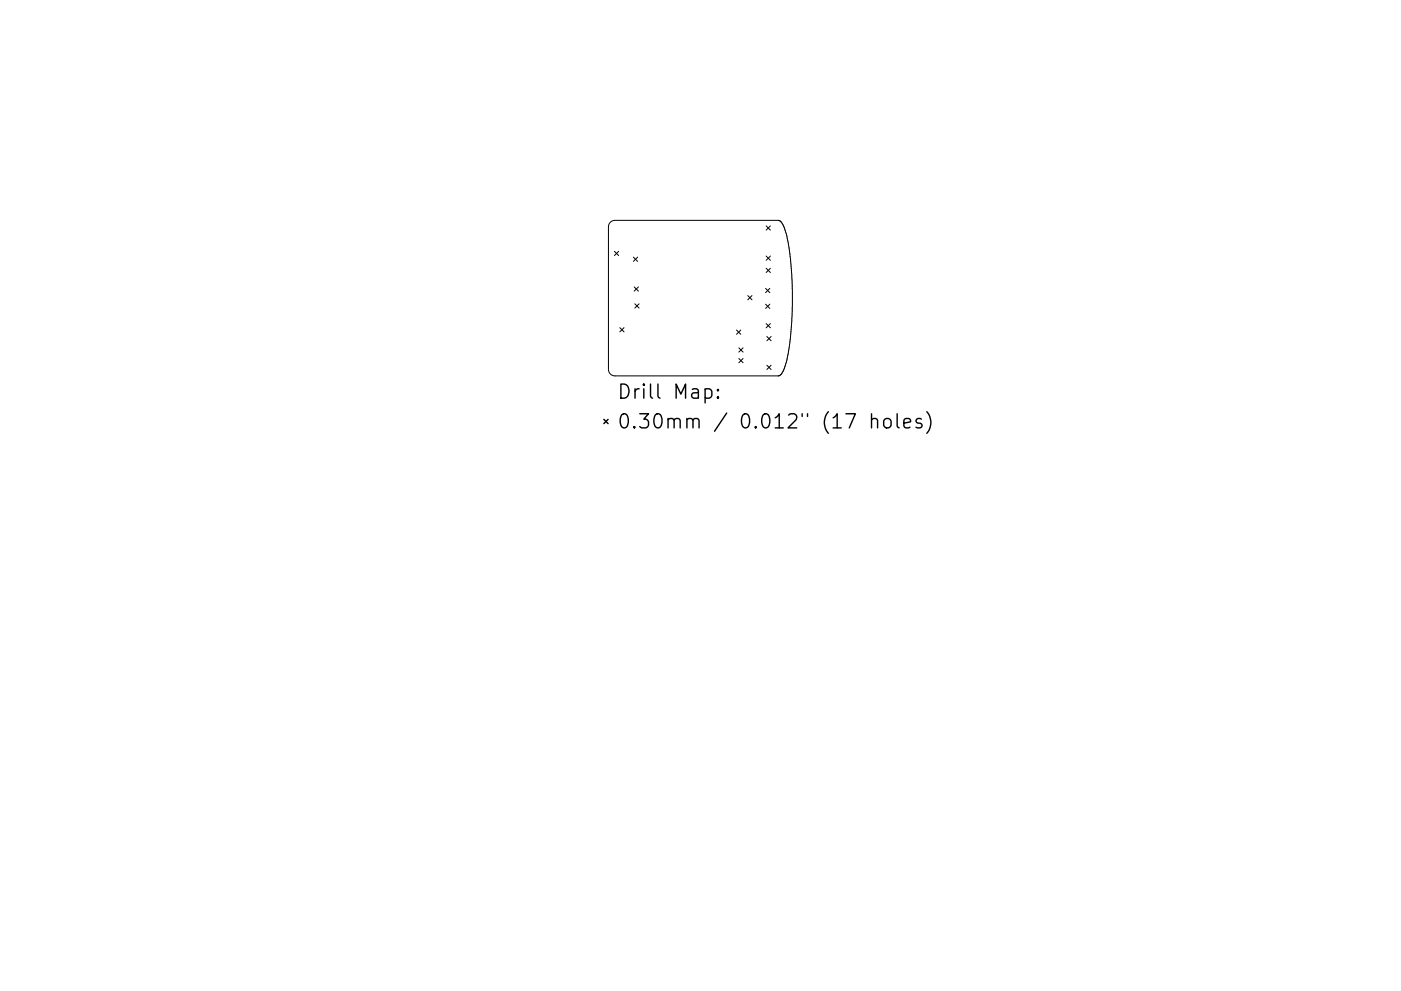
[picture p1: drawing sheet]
<svg xmlns="http://www.w3.org/2000/svg" width="297mm" height="210mm" viewBox="0 0 297 210" stroke-linecap="round" stroke-linejoin="round" font-family="sans-serif">
<defs><g id="words">
<g font-size="4.2">
<text x="130.9" y="84.6">Drill Map:</text>
<text x="130.9" y="90.9">0.30mm / 0.012&quot; (17 holes)</text>
</g>
</g></defs>
<g fill="none" stroke="#000" stroke-width=".21">
<path d="M130.3 53.3l.9 .9M130.4 46.8a1.38 1.38 0 0 0-1.4 1.4v30.1M130.4 46.8h34.7l.6 .4a20.2 20.2 0 0 1 1.8 7.2l.4 5.2 .1 5.3-.1 3.2-.5 5a16.5 16.5 0 0 1-1.7 6.2l-.6 .5h-34.7a1.38 1.38 0 0 1-1.4-1.4M131.2 53.3l-.9 .9M134.3 54.6l.9 .9M135.2 54.6l-.9 .9M162.4 47.9l.9 .9M162.4 54.3l.9 .9M162.4 56.9l.9 .9M163.3 47.9l-.9 .9M163.3 54.3l-.9 .9M163.3 56.9l-.9 .9"/>
<path d="M131.4 69.5l.9 .9M132.3 69.5l-.9 .9M134.5 60.9l.9 .9M134.6 64.5l.9 .9M135.4 60.9l-.9 .9M135.5 64.5l-.9 .9M156.2 70l.9 .9M156.6 76.1l.9 .9M156.6 73.8l.9 .9M157.1 70l-.9 .9M157.5 76.1l-.9 .9M157.5 73.8l-.9 .9"/>
<path d="M158.5 62.7l.9 .9M159.4 62.7l-.9 .9M162.3 61.2l.9 .9M162.3 64.5l.9 .9M162.4 68.7l.9 .9M162.6 71.4l.9 .9M162.6 77.5l.9 .9M163.2 61.2l-.9 .9M163.2 64.5l-.9 .9M163.3 68.7l-.9 .9M163.5 71.4l-.9 .9M163.5 77.5l-.9 .9"/>
</g>
<path d="M128 89l.9 .9M128.9 89l-.9 .9M149.5 82.6l.9-.1 .5 .6v.8l-.3 .4-.2 .2-.9-.2M152.2 84.2l.2 .1-.2 .2-.1-.2 .1-.1v.3M152.2 82.6l.2 .2-.2 .1-.1-.1 .1-.2v.3M184.8 89.1a.75 .75 0 0 1 1.3 .1v1.6M184.8 87.8v3M187.6 88.9a.81 .81 0 0 1 1.3 .5v.8a.81 .81 0 0 1-.8 .6 .81 .81 0 0 1-.7-.6v-.8zM190.2 87.8v2.6l.4 .4M191.6 89.8l1.5-.3-.2-.6-.8-.1-.5 .4v1.2l.2 .2 .3 .2 .8-.2M195.4 88.9l-.8-.1-.4 .4 .2 .4 1 .3 .1 .3-.1 .4-.3 .2-.9-.2M196.5 87.4a3.4 3.4 0 0 1 0 4.5" fill="none" stroke="#000" stroke-width=".3"/>
<use href="#words"/>
</svg>
